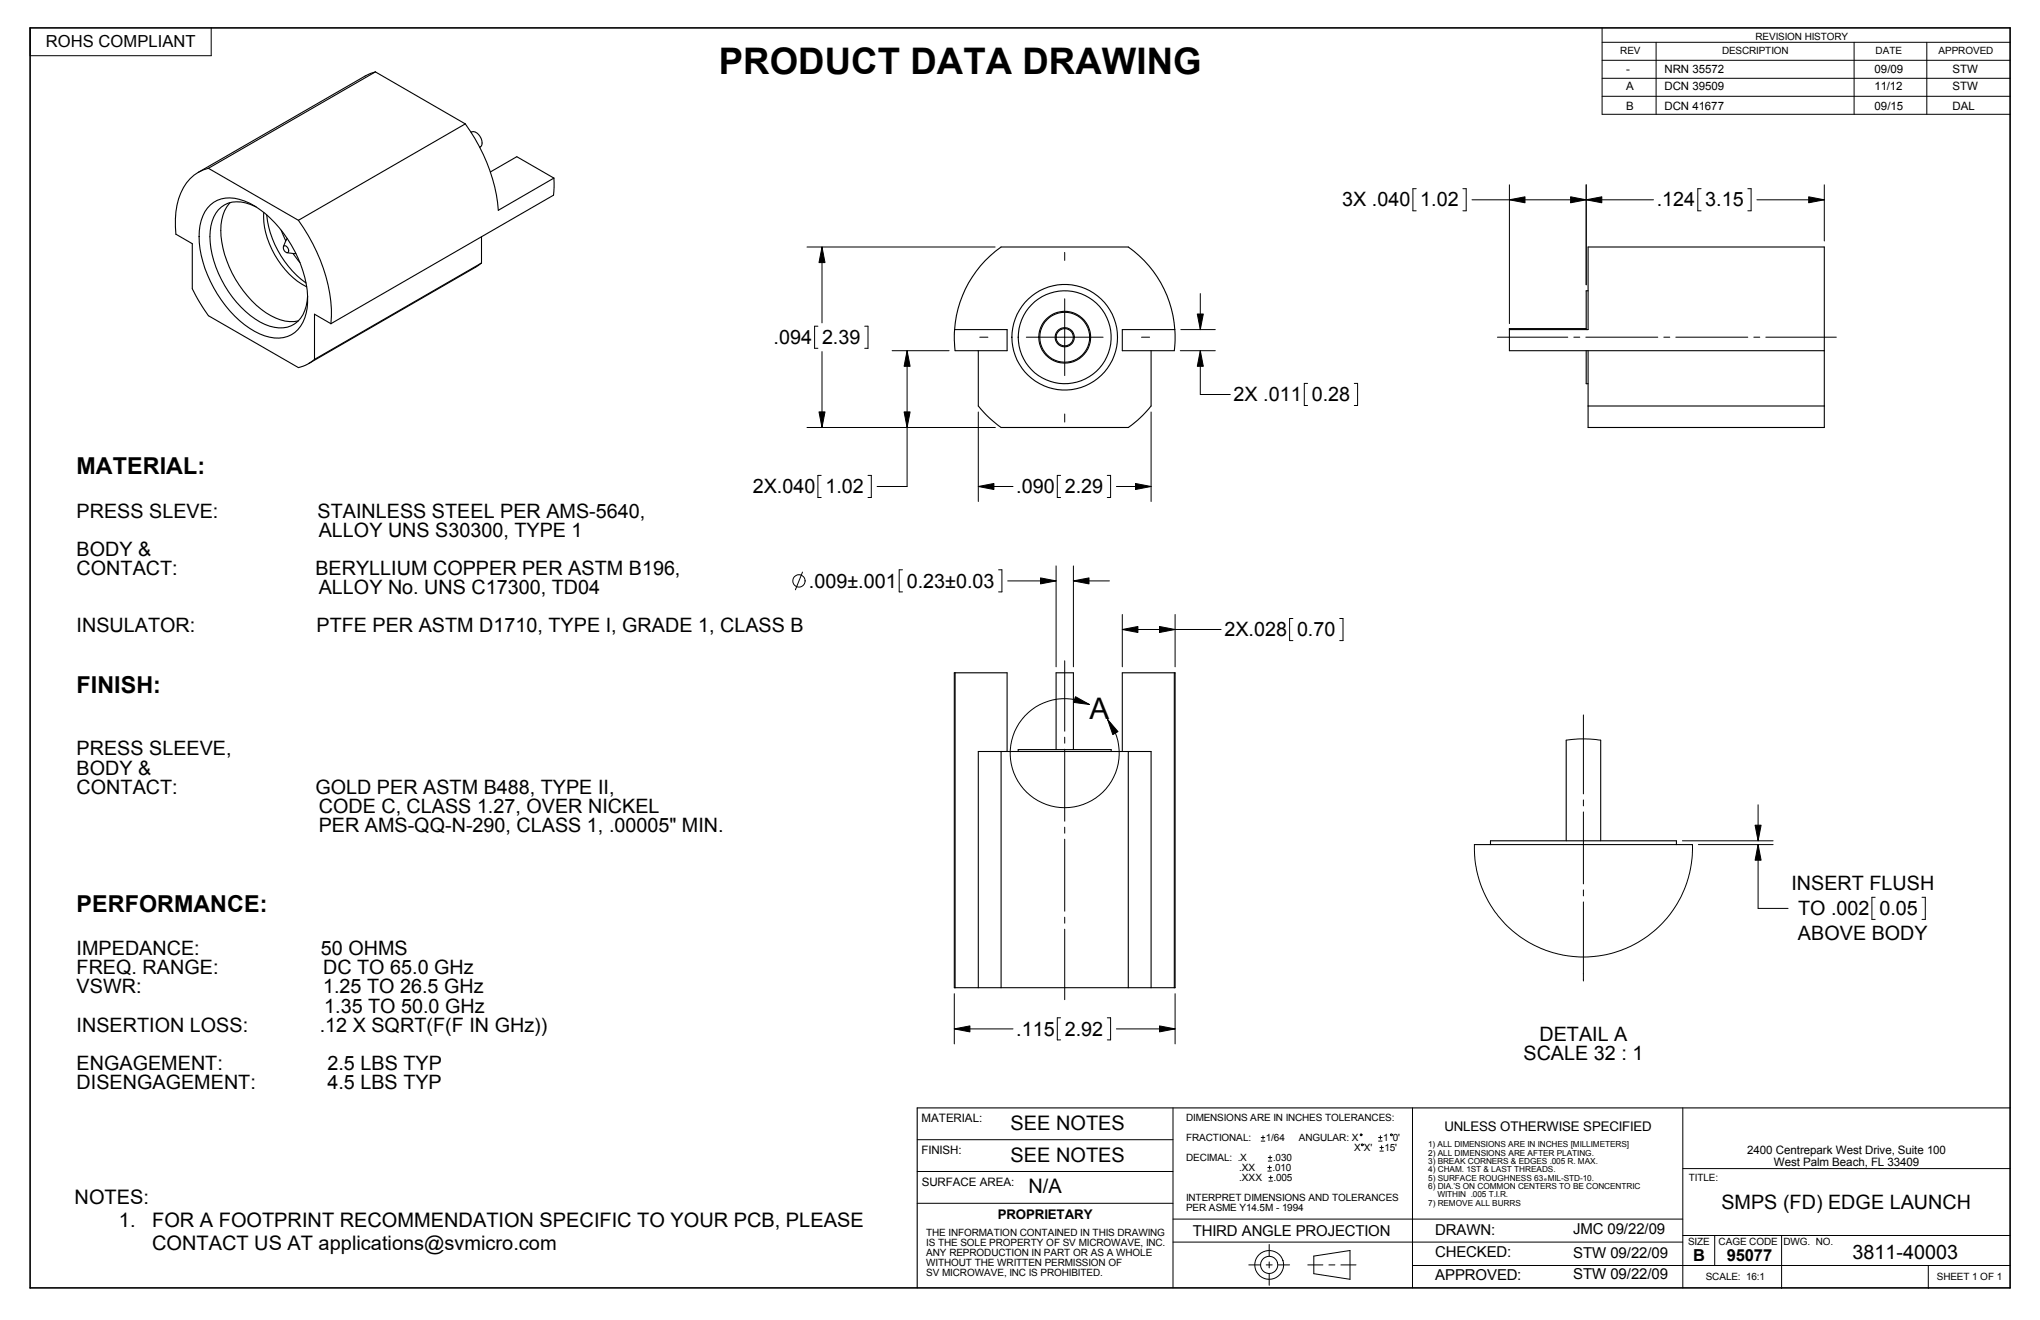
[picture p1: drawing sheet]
<svg xmlns="http://www.w3.org/2000/svg" width="432mm" height="279mm" viewBox="0 0 432 279" stroke-linecap="round" stroke-linejoin="round" font-family="sans-serif">
<defs><g id="words">
<text font-size="7.7" x="152.2" y="15.6">PRODUCT DATA DRAWING</text>
<text font-size="6.3" x="230.6" y="152.1">A</text>
<g font-size="4.9">
<text x="16.2" y="100.4">MATERIAL:</text>
<text x="16.2" y="146.7">FINISH:</text>
<text x="16.2" y="193.1">PERFORMANCE:</text>
</g>
<g font-size="4.2">
<text x="284.1" y="43.7">3X .040</text>
<text x="300.6" y="43.7">1.02</text>
<text x="350.7" y="43.7">.124</text>
<text x="360.9" y="43.7">3.15</text>
<text x="163.7" y="72.8">.094</text>
<text x="174" y="72.8">2.39</text>
<text x="261.1" y="84.9">2X .011</text>
<text x="277.6" y="84.9">0.28</text>
<text x="159.3" y="104.4">2X.040</text>
<text x="174.7" y="104.4">1.02</text>
<text x="215.1" y="104.4">.090</text>
<text x="225.4" y="104.4">2.29</text>
<text x="16.2" y="109.6">PRESS SLEVE:</text>
<text x="67.2" y="109.6">STAINLESS STEEL PER AMS-5640,</text>
<text x="67.5" y="113.6">ALLOY UNS S30300, TYPE 1</text>
<text x="16.2" y="117.7">BODY &amp;</text>
<text x="16.2" y="121.7">CONTACT:</text>
<text x="66.8" y="121.7">BERYLLIUM COPPER PER ASTM B196,</text>
<text x="67.5" y="125.8">ALLOY No. UNS C17300, TD04</text>
<text x="171.2" y="124.4">.009±.001</text>
<text x="191.9" y="124.4">0.23±0.03</text>
<text x="16.2" y="133.9">INSULATOR:</text>
<text x="67" y="133.9">PTFE PER ASTM D1710, TYPE I, GRADE 1, CLASS B</text>
<text x="259.2" y="134.7">2X.028</text>
<text x="274.5" y="134.7">0.70</text>
<text x="16.2" y="159.9">PRESS SLEEVE,</text>
<text x="16.2" y="164">BODY &amp;</text>
<text x="16.2" y="168">CONTACT:</text>
<text x="66.8" y="168">GOLD PER ASTM B488, TYPE II,</text>
<text x="67.5" y="172.1">CODE C, CLASS 1.27, OVER NICKEL</text>
<text x="67.5" y="176.1">PER AMS-QQ-N-290, CLASS 1, .00005&quot; MIN.</text>
<text x="379.2" y="188.3">INSERT FLUSH</text>
<text x="380.6" y="193.7">TO .002</text>
<text x="397.8" y="193.7">0.05</text>
<text x="16.2" y="202.2">IMPEDANCE:</text>
<text x="67.9" y="202.2">50 OHMS</text>
<text x="380.6" y="199.1">ABOVE BODY</text>
<text x="16.2" y="206.2">FREQ. RANGE:</text>
<text x="68.4" y="206.2">DC TO 65.0 GHz</text>
<text x="16.2" y="210.3">VSWR:</text>
<text x="68.4" y="210.3">1.25 TO 26.5 GHz</text>
<text x="68.6" y="214.3">1.35 TO 50.0 GHz</text>
<text x="16.2" y="218.4">INSERTION LOSS:</text>
<text x="67.7" y="218.4">.12 X SQRT(F(F IN GHz))</text>
<text x="215.1" y="219.2">.115</text>
<text x="225.4" y="219.2">2.92</text>
<text x="325.9" y="220.4">DETAIL A</text>
<text x="16.2" y="226.5">ENGAGEMENT:</text>
<text x="69.3" y="226.5">2.5 LBS TYP</text>
<text x="322.5" y="224.5">SCALE 32 : 1</text>
<text x="16.2" y="230.5">DISENGAGEMENT:</text>
<text x="69.3" y="230.5">4.5 LBS TYP</text>
<text x="213.9" y="239.2">SEE NOTES</text>
<text x="213.9" y="245.9">SEE NOTES</text>
<text x="15.8" y="254.8">NOTES:</text>
<text x="217.7" y="252.6">N/A</text>
<text x="364.4" y="255.9">SMPS (FD) EDGE LAUNCH</text>
<text x="25.2" y="259.7">1.</text>
<text x="32.2" y="259.7">FOR A FOOTPRINT RECOMMENDATION SPECIFIC TO YOUR PCB, PLEASE</text>
<text x="32.2" y="264.5">CONTACT US AT applications@svmicro.com</text>
<text x="392.1" y="266.4">3811-40003</text>
</g>
<g font-size="3.5">
<text x="9.7" y="9.9">ROHS COMPLIANT</text>
<text x="358.4" y="266.9">B</text>
<text x="365.5" y="266.9">95077</text>
</g>
<g font-size="3.2">
<text x="252.5" y="261.6">THIRD ANGLE PROJECTION</text>
<text x="303.8" y="261.3">DRAWN:</text>
<text x="333" y="261.3">JMC 09/22/09</text>
<text x="303.8" y="266.1">CHECKED:</text>
<text x="333" y="266.2">STW 09/22/09</text>
<text x="303.8" y="270.9">APPROVED:</text>
<text x="333" y="270.8">STW 09/22/09</text>
</g>
<g font-size="2.8">
<text x="305.8" y="239.4">UNLESS OTHERWISE SPECIFIED</text>
<text x="211.2" y="258">PROPRIETARY</text>
</g>
<g font-size="2.5">
<text x="195.1" y="237.5">MATERIAL:</text>
<text x="195.1" y="244.3">FINISH:</text>
<text x="369.8" y="244.3">2400 Centrepark West Drive, Suite 100</text>
<text x="195.1" y="251.1">SURFACE AREA:</text>
<text x="375.4" y="246.8">West Palm Beach, FL 33409</text>
</g>
<g font-size="2.4">
<text x="344.2" y="15.5">-</text>
<text x="352.3" y="15.5">NRN 35572</text>
<text x="396.8" y="15.5">09/09</text>
<text x="413.3" y="15.5">STW</text>
<text x="344.2" y="23.2">B</text>
<text x="344.2" y="19">A</text>
<text x="352.3" y="23.2">DCN 41677</text>
<text x="352.3" y="19">DCN 39509</text>
<text x="396.8" y="23.2">09/15</text>
<text x="396.8" y="19">11/12</text>
<text x="413.3" y="23.2">DAL</text>
<text x="413.3" y="19">STW</text>
</g>
<g font-size="2.1">
<text x="343" y="11.4">REV</text>
<text x="364.5" y="11.5">DESCRIPTION</text>
<text x="371.6" y="8.5">REVISION HISTORY</text>
<text x="397" y="11.4">DATE</text>
<text x="410.3" y="11.4">APPROVED</text>
<text x="251.1" y="237.3">DIMENSIONS ARE IN INCHES TOLERANCES:</text>
<text x="251.1" y="245.7">DECIMAL: .X</text>
<text x="251.1" y="241.5">FRACTIONAL:</text>
<text x="267.9" y="241.5">1/64</text>
<text x="269.5" y="245.7">.030</text>
<text x="274.9" y="241.5">ANGULAR: X</text>
<text x="286.6" y="243.6">X X'</text>
<text x="292.8" y="241.5">1</text>
<text x="293.1" y="243.6">15'</text>
<text x="294.8" y="241.5">0'</text>
<text x="262.3" y="250">.XXX</text>
<text x="262.3" y="247.8">.XX</text>
<text x="269.3" y="247.8">.010</text>
<text x="269.6" y="250">.005</text>
<text x="357.5" y="250">TITLE:</text>
<text x="251.1" y="254.2">INTERPRET DIMENSIONS AND TOLERANCES</text>
<text x="251.1" y="256.3">PER ASME Y14.5M - 1994</text>
<text x="196" y="263.7">IS THE SOLE PROPERTY OF SV MICROWAVE, INC.</text>
<text x="196" y="261.5">THE INFORMATION CONTAINED IN THIS DRAWING</text>
<text x="357.3" y="263.5">SIZE</text>
<text x="363.8" y="263.5">CAGE CODE</text>
<text x="377.5" y="263.5">DWG. NO.</text>
<text x="196" y="265.8">ANY REPRODUCTION IN PART OR AS A WHOLE</text>
<text x="196" y="267.9">WITHOUT THE WRITTEN PERMISSION OF</text>
<text x="196" y="270">SV MICROWAVE, INC IS PROHIBITED.</text>
<text x="361.1" y="270.8">SCALE: 16:1</text>
<text x="410" y="270.9">SHEET 1 OF 1</text>
</g>
<g font-size="1.8">
<text x="302.3" y="242.9">1) ALL DIMENSIONS ARE IN INCHES [MILLIMETERS]</text>
<text x="302.3" y="244.6">2) ALL DIMENSIONS ARE AFTER PLATING.</text>
<text x="302.3" y="251.7">6) DIA.’S ON COMMON CENTERS TO BE CONCENTRIC</text>
<text x="302.3" y="249.9">5) SURFACE ROUGHNESS 63 MIL-STD-10.</text>
<text x="302.3" y="246.4">3) BREAK CORNERS &amp; EDGES .005 R. MAX.</text>
<text x="302.3" y="248.2">4) CHAM. 1ST &amp; LAST THREADS.</text>
<text x="302.3" y="255.2">7) REMOVE ALL BURRS</text>
<text x="304.3" y="253.4">WITHIN .005 T.I.R.</text>
</g>
<text font-size="1.1" x="326.8" y="249.9">e</text>
</g></defs>
<g fill="none" stroke="#000" stroke-width=".21">
<path d="M6.4 5.9v5.9h38.3v-5.9M339.1 5.9v18.3h86.4M339.1 16.6h86.4M339.1 12.8h86.4M339.1 9h86.4M350.5 9v15.2M392.5 9v15.2M407.8 9v15.2M299.8 39.9h-.7v4.7h.7M309.6 39.9h.7v4.7h-.7M319.5 39.1v29.4M335.7 39.1v21.2"/>
<path d="M339.1 20.4h86.4M360.1 39.9h-.7v4.7h.7M369.9 39.9h.8v4.7h-.8M386.1 39.1v11.9M170.8 52.3h39.8M174 52.3l.6 3.3h-1.2zM174 52.3v16M225.4 53.4v1.7M311.6 42.3h38.4M319.5 42.3l3.3-.6v1.2zM332.4 41.7l3.3 .6-3.3 .6zM335.7 42.3l3.3-.6v1.2z"/>
<path d="M371.9 42.3h14.2M382.8 41.7l3.3 .6-3.3 .6zM173.1 69h-.7v4.7h.7M174 74.4v16.1M183 69h.7v4.7h-.7M188.8 74.2h12.1M192 74.2l.6 3.3h-1.2zM192 74.2v28.8h-6.3M207.4 71.4h1.7M217.2 71.4h16.3M225.4 63.2v16.3M241.6 71.4h1.7"/>
<path d="M249.8 74.2h7.4M249.9 69.8h7.3M253.4 66.5h1.3l-.6 3.3zM254.1 74.2l.6 3.3h-1.3zM254.1 74.2v9.3h6.3M254.1 62.1v7.7M317 71.4h14.9M333.1 71.4h1.3M335.7 71.4h15.2M352.2 71.4h1.2M354.7 71.4h15.2M371.2 71.4h1.3"/>
<path d="M373.8 71.4h14.9M170.8 90.5h39.8M173.4 87.2h1.2l-.6 3.3zM191.4 87.2h1.2l-.6 3.3zM207.1 87.2v19M225.4 87.6v1.7M243.6 87.2v19M276.8 81.2h-.7v4.6h.7M286.7 81.2h.7v4.6h-.7M173.8 100.6h-.7v4.7h.7M183.7 100.6h.7v4.7h-.7M207.1 103l3.3-.7v1.3z"/>
<path d="M207.1 103h7.3M223.5 119.8v21.3M224.5 100.6h-.7v4.7h.7M227.2 119.8v21.3M234.4 100.6h.7v4.7h-.7M236.3 103h7.3M240.3 102.3l3.3 .7-3.3 .6zM169.9 121.1l-1.5 3.7M191 120.6h-.7v4.7h.7M211.4 120.6h.7v4.7h-.7M213.3 123h10.2M220.2 122.3l3.3 .7-3.3 .6z"/>
<path d="M225.4 139.9v14.9M227.2 123l3.3-.7v1.3zM227.2 123h7.6M237.6 133.2l3.3-.6v1.3zM237.6 133.2h20.9M237.6 130.1v11M245.4 132.6l3.3 .6-3.3 .7zM248.7 130.1v11M273.7 130.9h-.7v4.7h.7M283.6 130.9h.7v4.7h-.7M225.4 156v1.3M225.4 158.6v15.2"/>
<path d="M227.6 147.5l3 1.6-3.4-.4zM230.6 149.1a11.5 11.5 0 0 0-16.7 9.2 11.5 11.5 0 0 0 14.7 12.2 11.5 11.5 0 0 0 5.8-18.2M234.4 152.3l2.2 2.6-1.1 .6zM331.5 156.7l3-.3 4.3 .3M335.2 151.3v16.7M225.4 175.1v1.3M225.4 177.6v15.3M312.1 178.8a23.1 23.1 0 0 0 23.1 23.8 23.1 23.1 0 0 0 23-23.8M335.2 169.3v1.3M335.2 171.9v15.2M356.1 178h19.2M359.5 178.8h15.8"/>
<path d="M371.5 174.7h1.3l-.7 3.3zM372.1 178.8l.7 3.3h-1.3zM372.1 178.8v13.5h6.4M372.1 170.3v7.7M225.4 194.1v1.3M225.4 196.7v14.9M335.2 188.4v1.2M335.2 190.9v16.7M396.9 189.9h-.7v4.7h.7M406.8 189.9h.7v4.7h-.7M202 217.8l3.3-.7v1.3zM202 210.3v10.7"/>
<path d="M202 217.8h12.4M224.5 215.4h-.7v4.7h.7M234.4 215.4h.7v4.7h-.7M236.3 217.8h12.4M245.4 217.1l3.3 .7-3.3 .6zM248.7 210.3v10.7M248.3 234.5v38.1M299 234.5v38.1M356.2 234.5v38.1M194.1 248h54.2M194.1 254.7h54.2M194.1 241.2h54.2"/>
<path d="M248.3 258h107.9M267 241.5h.7M267 240.8h.7M267.3 240.4v.8M268.4 247.9h.7M268.4 247.1h.7M268.5 245.8h.7M268.5 245h.7M268.6 250h.7M268.6 249.2h.7M268.7 246.7v.8M268.8 244.6v.8"/>
<path d="M269 248.9v.7M291.8 241.5h.7M291.8 240.8h.7M292.1 243.6h.7M292.1 242.9h.7M292.2 240.4v.8M292.4 242.5v.8M356.2 247.4h69.3M194.1 272.6h.1M248.3 262.9h107.9M264.3 267.7h2.4M268 267.7h1.3"/>
<path d="M268.6 263.4v2.4M268.6 267.1v1.3M268.6 269.6v2.5M270.6 267.7h2.4M276.8 267.7h3.2M278.1 265.9l7.7-1.2v6.1l-7.7-1.2zM281.3 267.7h1.3M283.8 267.7h3.2M299 267.9h126.5M356.2 261.5h69.3M362.9 261.5v6.4M377.1 261.5v11.2"/>
<path d="M408.2 267.9v4.8"/>
<circle cx="169.1" cy="123" r="1.3"/>
<circle cx="288.1" cy="240.2" r=".19"/>
<circle cx="288.3" cy="242.3" r=".2"/>
<circle cx="294.5" cy="240.2" r=".2"/>
<circle cx="268.6" cy="267.7" r="1.82"/>
<circle cx="268.6" cy="267.7" r="3.1"/>
</g>
<g fill="none" stroke="#000" stroke-width=".23">
<path d="M79.5 15.2l-2.1 .8-35.4 20.5M79.5 15.2l-35.4 20.4M79.5 15.2l19 11M44.1 35.6a8.9 8.9 0 0 0-6.3 6.5 18.6 18.6 0 0 0-.6 7.5l3.5 2v9.5l1.6 3 1.8 2.7 19.1 11a7.7 7.7 0 0 0 3.4-1.7M44.1 35.6l19.1 11M98.5 26.2a36.4 36.4 0 0 1 7 18.3l11.7-6.8M98.5 26.2l-35.3 20.4M99.7 28l.1-.1a1.97 1.97 0 0 1 2.2 1.9 1.08 1.08 0 0 1-.5 1.4M103.8 36.4l5.6-3.2 7.8 4.5M117.2 37.7v3.6l-47.2 27.2M44.5 43.4a6.7 6.7 0 0 1 7.3-.9 22.1 22.1 0 0 1 10.6 10.7 20.1 20.1 0 0 1 2.4 13.1 6.3 6.3 0 0 1-8.8 4.8 22.1 22.1 0 0 1-11.5-11.5 18.9 18.9 0 0 1-1.9-12.9 6.9 6.9 0 0 1 1.9-3.3zM48.7 42.9a8.9 8.9 0 0 0-1.9 7.1 23 23 0 0 0 10.5 16.8 7.9 7.9 0 0 0 5.9 1.1"/>
<path d="M54.2 43.8a7.1 7.1 0 0 0-6.6-.5 7.2 7.2 0 0 0-3.2 6.8 22.8 22.8 0 0 0 10.6 18.1 7 7 0 0 0 7.4 .4 6.9 6.9 0 0 0 2.7-5.9M55.8 45a17.9 17.9 0 0 0 9.1 15.7M56.5 45.5a20.9 20.9 0 0 0 8.3 14.4M59.5 48.7l1 2.3M60.1 52a.93 .93 0 0 1 .8 1.4 .93 .93 0 0 1-.8-1.4zM60.7 53.5l1.9 .1M60.8 50.5l-.8 1.7M62 53.7l1.5 1.9M63.2 46.6a34.9 34.9 0 0 1 6.9 20.4l-.1 1.5M101.9 55.7l-1.2 .9-35.4 20.4M101.9 55.7l-35.3 20.4M101.9 50.1v5.6"/>
<path d="M70 68.5l-3.4-2v9.6M202.1 69.8h11.1v4.4h-11l-.2-2.2zM202.1 69.8a23.3 23.3 0 0 1 9.8-17.5h26.9a23.3 23.3 0 0 1 9.9 17.5M207.1 74.2v11.7a23.9 23.9 0 0 0 4.8 4.6h26.9a23.8 23.8 0 0 0 4.8-4.6v-11.7M237.6 69.8h11.1v2.2l-.1 2.2h-11zM319.5 69.8h16.6v-17.5h50v38.2h-50v-16.3M335.7 69.6h-16.2v4.6h66.6M335.7 74.2v7h.4M336.1 61.6h-.4v8.2M336.1 85.9h50M202.2 142.4h-.2v66.7h46.7v-66.7h-11.1v16.7M202.2 142.4h11v16.7"/>
<path d="M202.2 142.4v66.7M211.9 159.1v50M215.5 159.1v-.4h19.7v.4M223.5 158.7v-16.3h3.7v16.3M238.8 159.1v50M248.6 142.4v66.7M331.5 156.7v21.3M338.8 156.7v21.3M312.1 178.8h46.1M315.5 178.8v-.8h39.3v.8M207.1 209.1v-50h36.5v50M425.5 234.5h-231.4v38.1"/>
<circle cx="225.4" cy="71.4" r="9.8"/>
<circle cx="225.4" cy="71.4" r="2.03"/>
<circle cx="225.4" cy="71.4" r="5.5"/>
<circle cx="225.4" cy="71.4" r="5.3"/>
<circle cx="225.4" cy="71.4" r="11.2"/>
<circle cx="225.4" cy="71.4" r="1.83"/>
</g>
<path d="M6.4 5.9h419.1v266.7h-419.1z" fill="none" stroke="#000" stroke-width=".34"/>
<g fill="#000">
<path d="M174 52.3l.6 3.3h-1.2zM319.5 42.3l3.3-.6v1.2zM335.7 42.3l3.3-.6v1.2zM332.4 41.7l3.3 .6-3.3 .6zM382.8 41.7l3.3 .6-3.3 .6zM192 74.2l.6 3.3h-1.2zM253.4 66.5h1.3l-.6 3.3zM254.1 74.2l.6 3.3h-1.3zM173.4 87.2h1.2l-.6 3.3zM191.4 87.2h1.2l-.6 3.3zM207.1 103l3.3-.7v1.3zM240.3 102.3l3.3 .7-3.3 .6z"/>
<path d="M220.2 122.3l3.3 .7-3.3 .6zM227.2 123l3.3-.7v1.3zM237.6 133.2l3.3-.6v1.3zM245.4 132.6l3.3 .6-3.3 .7zM227.6 147.5l3 1.6-3.4-.4zM234.4 152.3l2.2 2.6-1.1 .6zM371.5 174.7h1.3l-.7 3.3zM372.1 178.8l.7 3.3h-1.3zM202 217.8l3.3-.7v1.3zM245.4 217.1l3.3 .7-3.3 .6z"/>
</g>
<use href="#words"/>
</svg>
